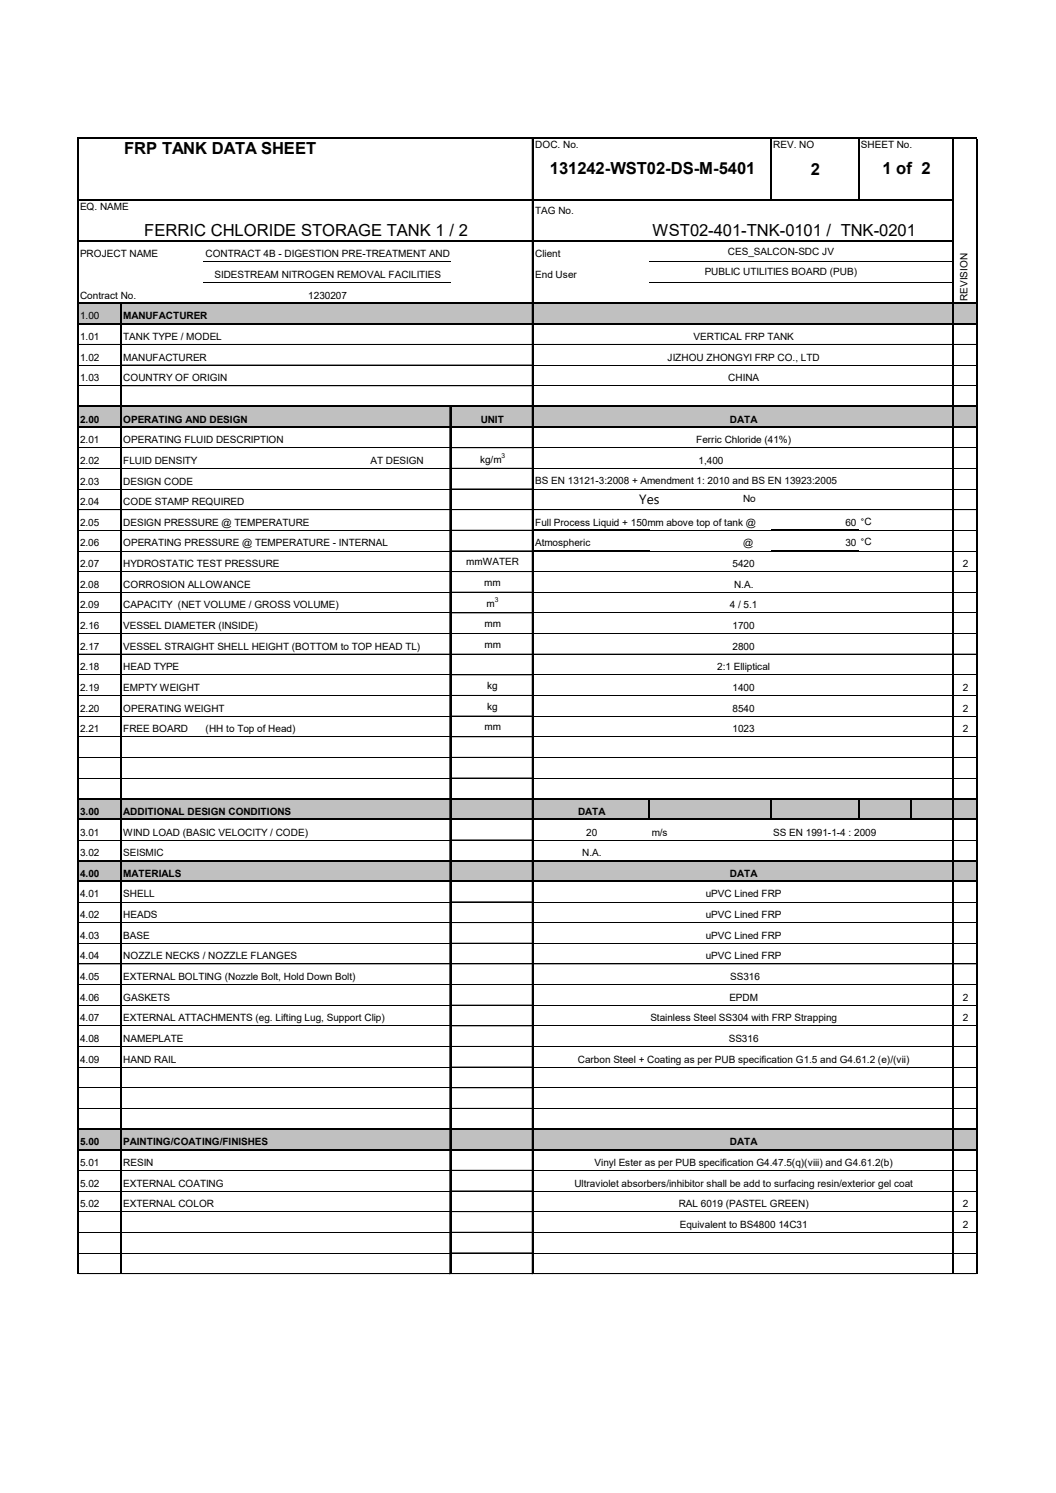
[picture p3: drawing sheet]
<svg xmlns="http://www.w3.org/2000/svg" width="223mm" height="316mm" viewBox="0 0 223 316" stroke-linecap="round" stroke-linejoin="round" font-family="sans-serif">
<defs><g id="words">
<g font-size="3.5">
<text x="26.3" y="32.6">FRP TANK DATA SHEET</text>
<text x="116.3" y="36.9">131242-WST02-DS-M-5401</text>
<text x="171.5" y="37.1">2</text>
<text x="186.7" y="36.9">1 of 2</text>
<text x="30.5" y="50">FERRIC CHLORIDE STORAGE TANK 1 / 2</text>
<text x="138" y="50">WST02-401-TNK-0101 / TNK-0201</text>
</g>
<text font-size="2.8" x="135.2" y="106.6">Yes</text>
<g font-size="2.1">
<text x="113.2" y="31.4">DOC. No.</text>
<text x="163.6" y="31.4">REV. NO</text>
<text x="182.1" y="31.4">SHEET No.</text>
<text x="16.9" y="44.5">EQ. NAME</text>
<text x="113.2" y="45.3">TAG No.</text>
<text x="154" y="53.9">CES_SALCON-SDC JV</text>
<text x="16.9" y="54.5">PROJECT NAME</text>
<text x="43.5" y="54.5">CONTRACT 4B - DIGESTION PRE-TREATMENT AND</text>
<text x="45.4" y="58.8">SIDESTREAM NITROGEN REMOVAL FACILITIES</text>
<text x="113.2" y="54.5">Client</text>
<text x="113.2" y="58.8">End User</text>
<text x="149.1" y="58.2">PUBLIC UTILITIES BOARD (PUB)</text>
<text x="16.9" y="63.2">Contract No.</text>
<text x="65.2" y="63.2">1230207</text>
<text x="204.7" y="63.6" transform="rotate(-90 204.7 63.6)">REVISION</text>
<text x="16.9" y="67.6">1.00</text>
<text x="16.9" y="71.9">1.01</text>
<text x="26.1" y="71.9">TANK TYPE / MODEL</text>
<text x="26.1" y="67.6">MANUFACTURER</text>
<text x="146.7" y="71.9">VERTICAL FRP TANK</text>
<text x="16.9" y="76.3">1.02</text>
<text x="26.1" y="76.3">MANUFACTURER</text>
<text x="141.2" y="76.3">JIZHOU ZHONGYI FRP CO., LTD</text>
<text x="16.9" y="80.7">1.03</text>
<text x="26.1" y="80.7">COUNTRY OF ORIGIN</text>
<text x="154.1" y="80.7">CHINA</text>
<text x="16.9" y="89.4">2.00</text>
<text x="26.1" y="89.4">OPERATING AND DESIGN</text>
<text x="101.7" y="89.4">UNIT</text>
<text x="154.4" y="89.4">DATA</text>
<text x="16.9" y="93.8">2.01</text>
<text x="26.1" y="93.8">OPERATING FLUID DESCRIPTION</text>
<text x="147.3" y="93.8">Ferric Chloride (41%)</text>
<text x="16.9" y="98.1">2.02</text>
<text x="26.1" y="98.1">FLUID DENSITY</text>
<text x="78.4" y="98.1">AT DESIGN</text>
<text x="101.5" y="97.9">kg/m</text>
<text x="147.8" y="98.1">1,400</text>
<text x="16.9" y="102.5">2.03</text>
<text x="16.9" y="106.9">2.04</text>
<text x="26.1" y="102.5">DESIGN CODE</text>
<text x="26.1" y="106.9">CODE STAMP REQUIRED</text>
<text x="113.2" y="102.5">BS EN 13121-3:2008 + Amendment 1: 2010 and BS EN 13923:2005</text>
<text x="157.2" y="106.3">No</text>
<text x="16.9" y="111.2">2.05</text>
<text x="26.1" y="111.2">DESIGN PRESSURE @ TEMPERATURE</text>
<text x="113.2" y="111.2">Full Process Liquid + 150mm above top of tank @</text>
<text x="178.8" y="111.2">60 °C</text>
<text x="16.9" y="120">2.07</text>
<text x="16.9" y="115.6">2.06</text>
<text x="26.1" y="120">HYDROSTATIC TEST PRESSURE</text>
<text x="26.1" y="115.6">OPERATING PRESSURE @ TEMPERATURE - INTERNAL</text>
<text x="98.6" y="119.6">mmWATER</text>
<text x="113.2" y="115.6">Atmospheric</text>
<text x="155" y="120">5420</text>
<text x="157.2" y="115.6">@</text>
<text x="178.8" y="115.6">30 °C</text>
<text x="203.6" y="120">2</text>
<text x="16.9" y="124.4">2.08</text>
<text x="26.1" y="124.4">CORROSION ALLOWANCE</text>
<text x="102.4" y="123.9">mm</text>
<text x="155.3" y="124.3">N.A.</text>
<text x="16.9" y="128.7">2.09</text>
<text x="26.1" y="128.7">CAPACITY (NET VOLUME / GROSS VOLUME)</text>
<text x="102.9" y="128.5">m</text>
<text x="154.4" y="128.7">4 / 5.1</text>
<text x="16.9" y="133.1">2.16</text>
<text x="16.9" y="137.5">2.17</text>
<text x="26.1" y="133.1">VESSEL DIAMETER (INSIDE)</text>
<text x="26.1" y="137.5">VESSEL STRAIGHT SHELL HEIGHT (BOTTOM to TOP HEAD TL)</text>
<text x="102.5" y="132.7">mm</text>
<text x="102.5" y="137.1">mm</text>
<text x="155" y="137.5">2800</text>
<text x="155" y="133.1">1700</text>
<text x="16.9" y="141.8">2.18</text>
<text x="26.1" y="141.8">HEAD TYPE</text>
<text x="151.7" y="141.8">2:1 Elliptical</text>
<text x="16.9" y="146.2">2.19</text>
<text x="26.1" y="146.2">EMPTY WEIGHT</text>
<text x="103.1" y="145.8">kg</text>
<text x="155" y="146.2">1400</text>
<text x="203.6" y="146.2">2</text>
<text x="16.9" y="150.6">2.20</text>
<text x="16.9" y="154.9">2.21</text>
<text x="26.1" y="150.6">OPERATING WEIGHT</text>
<text x="26.1" y="154.9">FREE BOARD</text>
<text x="43.5" y="154.9">(HH to Top of Head)</text>
<text x="102.5" y="154.5">mm</text>
<text x="103.1" y="150.2">kg</text>
<text x="155" y="150.6">8540</text>
<text x="155" y="154.9">1023</text>
<text x="203.6" y="150.6">2</text>
<text x="203.6" y="154.9">2</text>
<text x="16.9" y="172.4">3.00</text>
<text x="26.1" y="172.4">ADDITIONAL DESIGN CONDITIONS</text>
<text x="122.3" y="172.4">DATA</text>
<text x="16.9" y="176.8">3.01</text>
<text x="26.1" y="176.8">WIND LOAD (BASIC VELOCITY / CODE)</text>
<text x="124" y="176.8">20</text>
<text x="137.9" y="176.8">m/s</text>
<text x="163.6" y="176.8">SS EN 1991-1-4 : 2009</text>
<text x="16.9" y="181.1">3.02</text>
<text x="16.9" y="185.5">4.00</text>
<text x="26.1" y="181.1">SEISMIC</text>
<text x="26.1" y="185.5">MATERIALS</text>
<text x="123.2" y="181.1">N.A.</text>
<text x="154.4" y="185.5">DATA</text>
<text x="16.9" y="189.9">4.01</text>
<text x="26.1" y="189.9">SHELL</text>
<text x="149.3" y="189.9">uPVC Lined FRP</text>
<text x="16.9" y="194.2">4.02</text>
<text x="26.1" y="194.2">HEADS</text>
<text x="149.3" y="194.2">uPVC Lined FRP</text>
<text x="16.9" y="198.6">4.03</text>
<text x="16.9" y="203">4.04</text>
<text x="26.1" y="198.6">BASE</text>
<text x="26.1" y="203">NOZZLE NECKS / NOZZLE FLANGES</text>
<text x="149.3" y="198.6">uPVC Lined FRP</text>
<text x="149.3" y="203">uPVC Lined FRP</text>
<text x="16.9" y="207.4">4.05</text>
<text x="26.1" y="207.4">EXTERNAL BOLTING (Nozzle Bolt, Hold Down Bolt)</text>
<text x="154.5" y="207.4">SS316</text>
<text x="16.9" y="211.7">4.06</text>
<text x="26.1" y="211.7">GASKETS</text>
<text x="154.3" y="211.7">EPDM</text>
<text x="203.6" y="211.7">2</text>
<text x="16.9" y="216.1">4.07</text>
<text x="16.9" y="220.5">4.08</text>
<text x="26.1" y="216.1">EXTERNAL ATTACHMENTS (eg. Lifting Lug, Support Clip)</text>
<text x="26.1" y="220.5">NAMEPLATE</text>
<text x="137.6" y="216.1">Stainless Steel SS304 with FRP Strapping</text>
<text x="154.2" y="220.5">SS316</text>
<text x="203.6" y="216.1">2</text>
<text x="16.9" y="224.8">4.09</text>
<text x="26.1" y="224.8">HAND RAIL</text>
<text x="122.2" y="224.8">Carbon Steel + Coating as per PUB specification G1.5 and G4.61.2 (e)/(vii)</text>
<text x="16.9" y="242.3">5.00</text>
<text x="26.1" y="242.3">PAINTING/COATING/FINISHES</text>
<text x="154.4" y="242.3">DATA</text>
<text x="16.9" y="246.7">5.01</text>
<text x="16.9" y="251">5.02</text>
<text x="26.1" y="246.7">RESIN</text>
<text x="26.1" y="251">EXTERNAL COATING</text>
<text x="121.5" y="251">Ultraviolet absorbers/inhibitor shall be add to surfacing resin/exterior gel coat</text>
<text x="125.8" y="246.7">Vinyl Ester as per PUB specification G4.47.5(q)(viii) and G4.61.2(b)</text>
<text x="16.9" y="255.4">5.02</text>
<text x="26.1" y="255.4">EXTERNAL COLOR</text>
<text x="143.6" y="255.4">RAL 6019 (PASTEL GREEN)</text>
<text x="203.6" y="255.4">2</text>
<text x="143.8" y="259.8">Equivalent to BS4800 14C31</text>
<text x="203.6" y="259.8">2</text>
</g>
<g font-size="1.4">
<text x="106.1" y="96.9">3</text>
<text x="104.7" y="127.5">3</text>
</g>
</g></defs>
<g fill="#c0c0c0">
<path d="M16.6 64.1h190v4.5h-190z"/>
<path d="M16.6 86h190v4.4h-190z"/>
<path d="M16.6 169h190v4.4h-190z"/>
<path d="M16.6 182.1h190v4.4h-190z"/>
<path d="M16.6 238.9h190v4.4h-190z"/>
</g>
<g fill="none" stroke="#000" stroke-width=".21">
<path d="M112.6 29.4v240.1h-17.1M43 55.4h52.3M43 59.8h52.3M137.4 55.4h64M137.4 59.8h64M16.6 77.3h8.8M25.4 72.9h-8.8M112.6 72.9h-86.8M112.6 77.2l-86.8 .1M112.9 77.3h88.5M201.4 72.9h-88.5M201.8 72.9h4.6"/>
<path d="M201.8 77.3h4.6M16.6 81.6h8.8M16.6 94.7h8.8M16.6 99.1h8.8M25.8 81.6h86.8M25.8 94.7h69.4M25.8 99.1h69.4M95.2 86.2v183.3h-69.4M112.6 94.7h-17.1M112.6 99.1h-17.1M112.9 81.6h88.5M112.9 94.7h88.5"/>
<path d="M112.9 99.1h88.5M201.8 81.6h4.6M201.8 94.7h4.6M201.8 99.1h4.6M16.6 103.5h8.8M16.6 112.2h8.8M16.6 116.6h8.8M25.4 107.8h-8.8M25.8 103.5h69.4M25.8 107.8h69.4M25.8 112.2h69.4M25.8 116.6h69.4"/>
<path d="M95.5 103.5h17.1M95.5 112.2h17.1M95.5 116.6h17.1M112.6 107.8h-17.1M112.9 103.5h88.5M137.4 112.2h25.7M137.4 116.6h25.7M181.7 112.2h19.7M181.7 116.6h19.7M201.4 107.8h-88.5M201.8 107.8h4.6M201.8 103.5h4.6"/>
<path d="M201.8 112.2h4.6M201.8 116.6h4.6M16.6 120.9h8.8M16.6 125.3h8.8M16.6 129.7h8.8M16.6 134.1h8.8M16.6 138.4h8.8M25.8 120.9h69.4M25.8 125.3h69.4M25.8 129.7h69.4M25.8 134.1h69.4M25.8 138.4h69.4"/>
<path d="M95.5 125.3h17.1M95.5 138.4h17.1M112.6 120.9h-17.1M112.6 129.7h-17.1M112.6 134l-17.1 .1M112.9 120.9h88.5M112.9 125.3h88.5M112.9 129.7h88.5M112.9 134.1h88.5M112.9 138.4h88.5M201.8 138.4h4.6M201.8 120.9h4.6"/>
<path d="M201.8 125.3h4.6M201.8 129.7h4.6M201.8 134.1h4.6M16.6 142.8h8.8M16.6 147.2h8.8M16.6 151.5h8.8M16.6 155.9h8.8M25.8 142.8h69.4M25.8 147.2h69.4M25.8 151.5h69.4M25.8 155.9h69.4M95.5 147.2h17.1"/>
<path d="M95.5 147.1h17.1M112.6 142.8h-17.1M112.6 151.5h-17.1M112.6 155.9h-17.1M112.9 142.8h88.5M112.9 147.2h88.5M112.9 151.5h88.5M112.9 155.9h88.5M201.8 142.8h4.6M201.8 147.2h4.6M201.8 151.5h4.6M201.8 155.9h4.6"/>
<path d="M16.6 160.3h8.8M16.6 164.6h8.8M16.6 177.7h8.8M25.8 160.3h69.4M25.8 164.6h69.4M25.8 177.7h69.4M95.5 160.3h17.1M95.5 160.2h17.1M112.6 164.6h-17.1M112.6 177.7h-17.1M112.9 160.3h88.5M112.9 164.6h88.5"/>
<path d="M112.9 177.7h88.5M201.8 160.3h4.6M201.8 164.6h4.6M201.8 177.7h4.6M16.6 190.8h8.8M16.6 195.2h8.8M16.6 199.6h8.8M16.6 186.3h190.2M25.8 190.8h69.4M25.8 195.2h69.4M25.8 199.6h69.4M95.5 190.8h17.1"/>
<path d="M112.6 195.2h-17.1M112.6 199.6h-17.1M112.9 190.8h88.5M112.9 195.2h88.5M112.9 199.6h88.5M201.8 190.8h4.6M201.8 195.2h4.6M201.8 199.6h4.6M16.6 203.9h8.8M16.6 208.3h8.8M16.6 212.7h8.8M16.6 217.1h8.8"/>
<path d="M25.8 203.9h69.4M25.8 208.3h69.4M25.8 212.7h69.4M25.8 217.1h69.4M95.5 203.9h17.1M95.5 212.7h17.1M112.6 208.3h-17.1M112.6 217l-17.1 .1M112.9 203.9h88.5M112.9 208.3h88.5M112.9 212.7h88.5M112.9 217.1h88.5"/>
<path d="M201.8 203.9h4.6M201.8 208.3h4.6M201.8 212.7h4.6M201.8 217.1h4.6M16.6 221.4h8.8M16.6 225.8h8.8M16.6 230.2h8.8M16.6 234.5h8.8M25.8 221.4h69.4M25.8 225.8h69.4M25.8 230.2h69.4M25.8 234.5h69.4"/>
<path d="M95.5 225.8h17.1M95.5 234.5h17.1M112.6 221.4h-17.1M112.6 230.1l-17.1 .1M112.9 221.4h88.5M112.9 225.8h88.5M112.9 230.2h88.5M112.9 234.5h88.5M201.8 221.4h4.6M201.8 225.8h4.6M201.8 230.2h4.6M201.8 234.5h4.6"/>
<path d="M16.6 247.6h8.8M16.6 252h8.8M16.6 256.4h8.8M25.8 247.6h69.4M25.8 252h69.4M25.8 256.4h69.4M95.5 247.6h17.1M95.5 256.4h17.1M95.5 256.3h17.1M112.6 252h-17.1M112.9 247.6h88.5M112.9 252h88.5"/>
<path d="M112.9 256.4h88.5M201.8 247.6h4.6M201.8 252h4.6M201.8 256.4h4.6M16.6 260.7h8.8M16.6 265.1h8.8M16.6 269.5h8.8M25.8 260.7h69.4M25.8 265.1h69.4M25.8 269.5h69.4M95.5 260.7h17.1M95.5 269.5h17.1"/>
<path d="M112.6 265.1h-17.1M112.9 260.7h88.5M112.9 265.1h88.5M112.9 269.5h88.5M201.8 269.5h4.6M201.8 260.7h4.6M201.8 265.1h4.6"/>
</g>
<g fill="none" stroke="#000" stroke-width=".32">
<path d="M16.5 29.1v240.4M16.6 29.2h190.2M112.7 29.4v240.1M163.1 29.4v13.1M181.6 29.4v13.1M201.6 29.4v240.1M206.6 29.4v240.1M16.6 42.3h185.2M16.6 51.1h185.2M16.6 64.2h190.2M16.6 68.5h190.2M25.6 64.3v205.2"/>
<path d="M16.6 86h190.2M16.6 90.4h190.2M95.3 86.2v183.3M112.9 112.2h24.5M112.9 116.6h24.5M163.1 112.2h18.6M163.1 116.6h18.6M16.6 169h190.2M16.6 173.4h190.2M137.4 169.2v4.3M163.1 169.2v4.3M181.6 169.2v4.3"/>
<path d="M192.7 169.2v4.3M16.6 182.1h190.2M16.6 186.5h190.2M16.6 238.9h190.2M16.6 243.3h190.2"/>
</g>
<use href="#words"/>
</svg>
